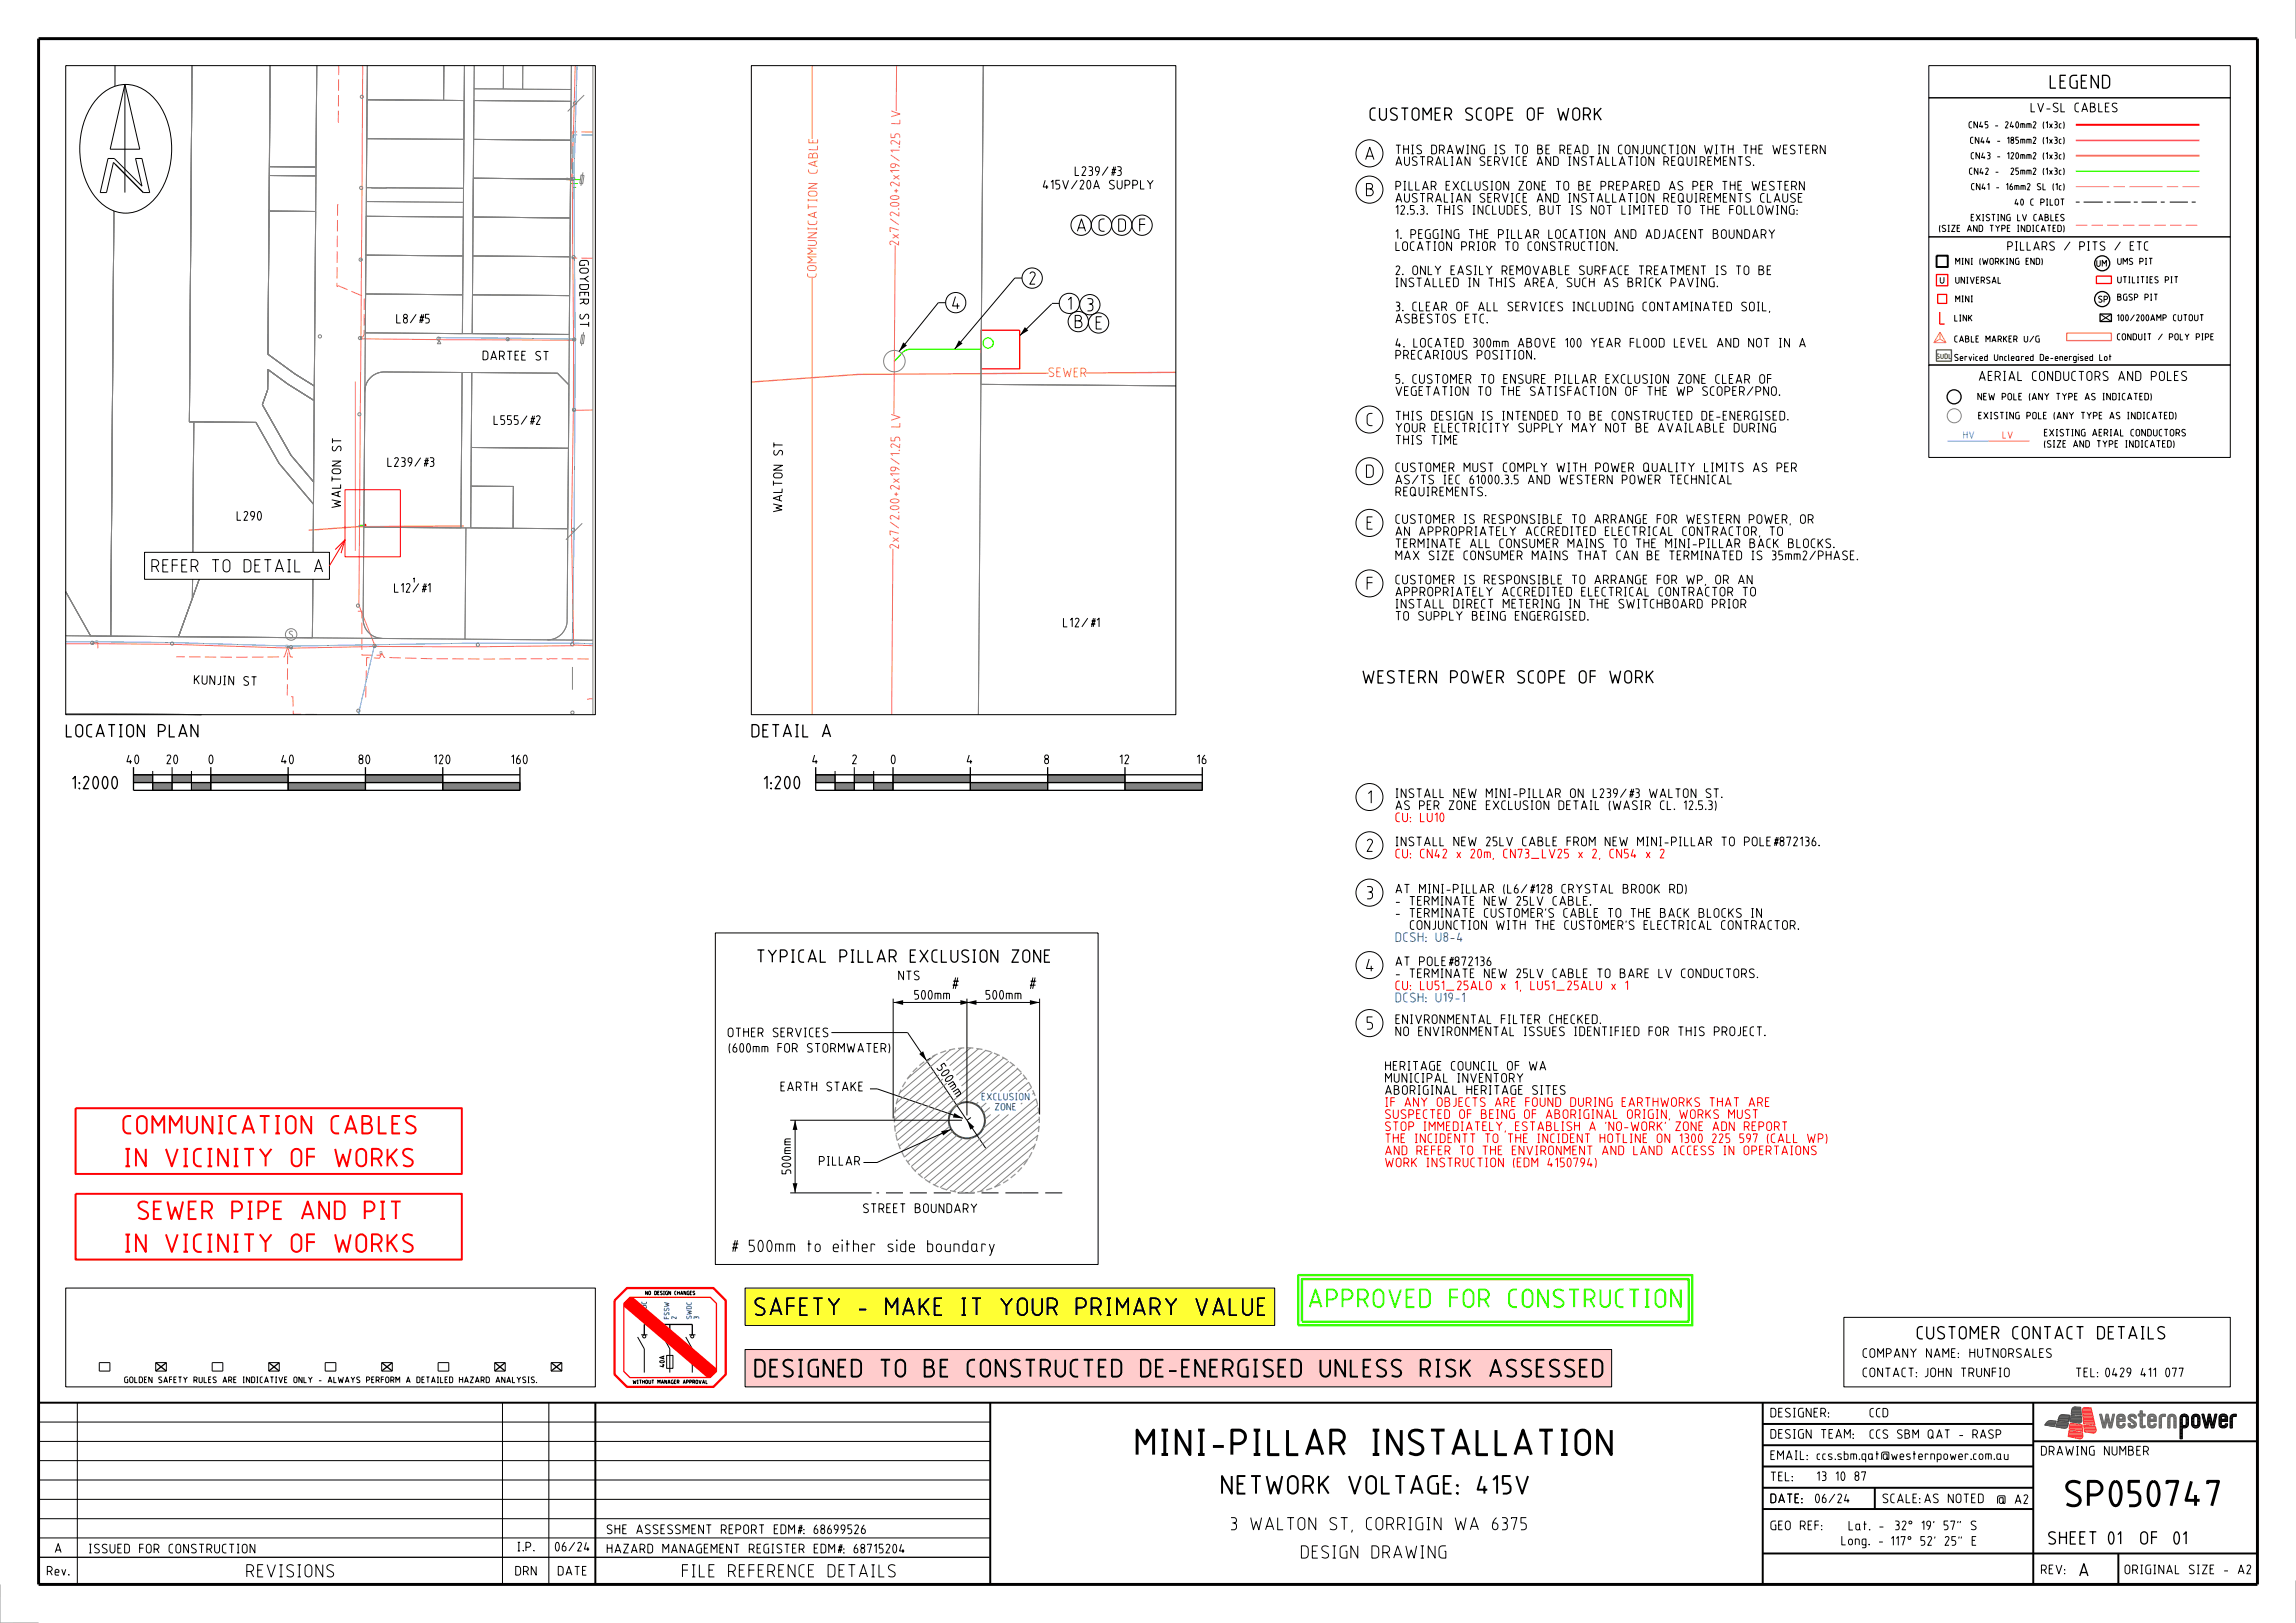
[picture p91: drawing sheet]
<svg xmlns="http://www.w3.org/2000/svg" width="594mm" height="420mm" viewBox="0 0 594 420" stroke-linecap="round" stroke-linejoin="round" font-family="sans-serif">
<defs><g id="words">
<g font-size="7">
<text x="283.7" y="376.7">MINI-PILLAR INSTALLATION</text>
<text x="532" y="390">SP050747</text>
</g>
<g font-size="5" fill="#f00">
<text x="31.7" y="293.6">COMMUNICATION CABLES</text>
<text x="32.2" y="302.1">IN VICINITY OF WORKS</text>
<text x="35.6" y="315.7">SEWER PIPE AND PIT</text>
<text x="32.2" y="324.2">IN VICINITY OF WORKS</text>
</g>
<text font-size="5" fill="#3f0" x="338.6" y="338.5">APPROVED FOR CONSTRUCTION</text>
<text font-size="5" x="298.5" y="386.7">NETWORK VOLTAGE: 415V</text>
<g font-size="4.8">
<text x="195.2" y="340.6">SAFETY - MAKE IT YOUR PRIMARY VALUE</text>
<text x="195.2" y="356.5">DESIGNED TO BE CONSTRUCTED DE-ENERGISED UNLESS RISK ASSESSED</text>
</g>
<text font-size="3.6" x="530.3" y="23">LEGEND</text>
<g font-size="3.5">
<text x="354.3" y="31.3">CUSTOMER SCOPE OF WORK</text>
<text x="353.2" y="41.4">A</text>
<text x="353.3" y="50.8">B</text>
<text x="278.6" y="60">A C D F</text>
<text x="266.2" y="73.7">2</text>
<text x="246.3" y="80.1">4</text>
<text x="276.2" y="80.3">1</text>
<text x="281.2" y="80.6">3</text>
<text x="278" y="85">B E</text>
<text x="353.5" y="110.3">C</text>
<text x="353.3" y="123.7">D</text>
<text x="353.5" y="137.1">E</text>
<text x="39.1" y="148.2">REFER TO DETAIL A</text>
<text x="353.5" y="152.7">F</text>
<text x="352.5" y="176.9">WESTERN POWER SCOPE OF WORK</text>
<text x="17" y="190.8">LOCATION PLAN</text>
<text x="194.4" y="190.8">DETAIL A</text>
<text x="18.6" y="204.3">1:2000</text>
<text x="197.5" y="204.3">1:200</text>
<text x="353.9" y="208">1</text>
<text x="353.5" y="220.5">2</text>
<text x="353.5" y="232.8">3</text>
<text x="195.8" y="249.2">TYPICAL PILLAR EXCLUSION ZONE</text>
<text x="353.3" y="251.5">4</text>
<text x="353.5" y="266.5">5</text>
<text x="495.9" y="346.6">CUSTOMER CONTACT DETAILS</text>
<text x="302.1" y="396.1">3 WALTON ST, CORRIGIN WA 6375</text>
<text x="529.9" y="399.7">SHEET</text>
<text x="545.3" y="399.7">01</text>
<text x="555.2" y="399.7">OF01</text>
<text x="321.1" y="403.4">DESIGN DRAWING</text>
<text x="537.9" y="408">A</text>
<text x="63.7" y="408.2">REVISIONS</text>
<text x="176.4" y="408.2">FILE REFERENCE DETAILS</text>
</g>
<g font-size="3.3">
<text x="246.1" y="256.1">#</text>
<text x="266.1" y="256.1">#</text>
<text x="189.1" y="324.1"># 500mm to either side boundary</text>
</g>
<text font-size="2.6" x="511.9" y="98.6">AERIAL CONDUCTORS AND POLES</text>
<g font-size="2.5">
<text x="525.3" y="29.1">LV-SL CABLES</text>
<text x="361" y="39.9">THIS DRAWING IS TO BE READ IN CONJUNCTION WITH THE WESTERN</text>
<text x="278" y="45.5">L239/#3</text>
<text x="361" y="42.9">AUSTRALIAN SERVICE AND INSTALLATION REQUIREMENTS.</text>
<text x="269.8" y="49">415V/20A SUPPLY</text>
<text x="361" y="52.4">AUSTRALIAN SERVICE AND INSTALLATION REQUIREMENTS CLAUSE</text>
<text x="361" y="49.3">PILLAR EXCLUSION ZONE TO BE PREPARED AS PER THE WESTERN</text>
<text x="361" y="55.6">12.5.3. THIS INCLUDES, BUT IS NOT LIMITED TO THE FOLLOWING:</text>
<text x="361" y="64.9">LOCATION PRIOR TO CONSTRUCTION.</text>
<text x="361" y="61.8">1. PEGGING THE PILLAR LOCATION AND ADJACENT BOUNDARY</text>
<text x="149.8" y="67.3" transform="rotate(90 149.8 67.3)">GOYDER ST</text>
<text x="361" y="71.2">2. ONLY EASILY REMOVABLE SURFACE TREATMENT IS TO BE</text>
<text x="361" y="74.3">INSTALLED IN THIS AREA, SUCH AS BRICK PAVING.</text>
<text x="102.5" y="83.7">L8/#5</text>
<text x="361" y="83.7">ASBESTOS ETC.</text>
<text x="361" y="80.6">3. CLEAR OF ALL SERVICES INCLUDING CONTAMINATED SOIL,</text>
<text x="361" y="89.9">4. LOCATED 300mm ABOVE 100 YEAR FLOOD LEVEL AND NOT IN A</text>
<text x="124.8" y="93.2">DARTEE ST</text>
<text x="361" y="93.1">PRECARIOUS POSITION.</text>
<text x="361" y="99.3">5. CUSTOMER TO ENSURE PILLAR EXCLUSION ZONE CLEAR OF</text>
<text x="361" y="102.4">VEGETATION TO THE SATISFACTION OF THE WP SCOPER/PNO.</text>
<text x="127.7" y="110">L555/#2</text>
<text x="361" y="111.9">YOUR ELECTRICITY SUPPLY MAY NOT BE AVAILABLE DURING</text>
<text x="361" y="108.8">THIS DESIGN IS INTENDED TO BE CONSTRUCTED DE-ENERGISED.</text>
<text x="88.4" y="116.8" transform="rotate(-89 88.4 116.8)">S T</text>
<text x="202.6" y="117.9" transform="rotate(-89 202.6 117.9)">S T</text>
<text x="361" y="115.1">THIS TIME</text>
<text x="100.2" y="120.8">L239/#3</text>
<text x="361" y="125.3">AS/TS IEC 61000.3.5 AND WESTERN POWER TECHNICAL</text>
<text x="361" y="122.2">CUSTOMER MUST COMPLY WITH POWER QUALITY LIMITS AS PER</text>
<text x="88.2" y="131.5" transform="rotate(-89 88.2 131.5)">WA LT ON</text>
<text x="361" y="128.5">REQUIREMENTS.</text>
<text x="61.2" y="134.7">L290</text>
<text x="202.4" y="132.6" transform="rotate(-89 202.4 132.6)">WA LT ON</text>
<text x="361" y="135.6">CUSTOMER IS RESPONSIBLE TO ARRANGE FOR WESTERN POWER, OR</text>
<text x="361" y="141.8">TERMINATE ALL CONSUMER MAINS TO THE MINI-PILLAR BACK BLOCKS.</text>
<text x="361" y="138.7">AN APPROPRIATELY ACCREDITED ELECTRICAL CONTRACTOR, TO</text>
<text x="361" y="145">MAX SIZE CONSUMER MAINS THAT CAN BE TERMINATED IS 35mm2/PHASE.</text>
<text x="101.9" y="153.4">L12/#1</text>
<text x="361" y="154.4">APPROPRIATELY ACCREDITED ELECTRICAL CONTRACTOR TO</text>
<text x="361" y="151.2">CUSTOMER IS RESPONSIBLE TO ARRANGE FOR WP, OR AN</text>
<text x="361" y="160.6">TO SUPPLY BEING ENGERGISED.</text>
<text x="361" y="157.5">INSTALL DIRECT METERING IN THE SWITCHBOARD PRIOR</text>
<text x="275" y="162.4">L12/#1</text>
<text x="50.1" y="177.1" transform="rotate(1 50.1 177.1)">KUNJ I N</text>
<text x="62.9" y="177.4" transform="rotate(1 62.9 177.4)">S T</text>
<text x="32.7" y="197.8">40</text>
<text x="43.1" y="197.8">20</text>
<text x="54" y="197.8">0</text>
<text x="72.7" y="197.8">40</text>
<text x="92.8" y="197.8">80</text>
<text x="112.2" y="197.8">120</text>
<text x="132.2" y="197.8">160</text>
<text x="210.1" y="197.8">4</text>
<text x="220.4" y="197.8">2</text>
<text x="230.5" y="197.8">0</text>
<text x="250.1" y="197.8">4</text>
<text x="270.1" y="197.8">8</text>
<text x="289.6" y="197.8">12</text>
<text x="309.6" y="197.8">16</text>
<text x="361" y="209.6">AS PER ZONE EXCLUSION DETAIL (WASIR CL. 12.5.3)</text>
<text x="361" y="206.5">INSTALL NEW MINI-PILLAR ON L239/#3 WALTON ST.</text>
<text x="361" y="219">INSTALL NEW 25LV CABLE FROM NEW MINI-PILLAR TO POLE#872136.</text>
<text x="361" y="231.3">AT MINI-PILLAR (L6/#128 CRYSTAL BROOK RD)</text>
<text x="361" y="237.5">- TERMINATE CUSTOMER'S CABLE TO THE BACK BLOCKS IN</text>
<text x="361" y="234.4">- TERMINATE NEW 25LV CABLE.</text>
<text x="362.6" y="240.6">CONJUNCTION WITH THE CUSTOMER'S ELECTRICAL CONTRACTOR.</text>
<text x="361" y="250">AT POLE#872136</text>
<text x="232.4" y="253.7">NTS</text>
<text x="361" y="253.1">- TERMINATE NEW 25LV CABLE TO BARE LV CONDUCTORS.</text>
<text x="236.5" y="258.7">500mm</text>
<text x="255" y="258.7">500mm</text>
<text x="188.3" y="268.4">OTHER SERVICES</text>
<text x="361" y="268.1">NO ENVIRONMENTAL ISSUES IDENTIFIED FOR THIS PROJECT.</text>
<text x="361" y="265">ENIVRONMENTAL FILTER CHECKED.</text>
<text x="188.5" y="272.4">(600mm FOR STORMWATER)</text>
<text x="242.2" y="276.4" transform="rotate(56 242.2 276.4)">5</text>
<text x="243.2" y="277.8" transform="rotate(56 243.2 277.8)">0</text>
<text x="244.2" y="279.3" transform="rotate(56 244.2 279.3)">0 mm</text>
<text x="358.3" y="280.2">MUNICIPAL INVENTORY</text>
<text x="358.3" y="277.1">HERITAGE COUNCIL OF WA</text>
<text x="201.9" y="282.4">EARTH STAKE</text>
<text x="358.3" y="283.3">ABORIGINAL HERITAGE SITES</text>
<text x="204.7" y="303.9" transform="rotate(-90 204.7 303.9)">500mm</text>
<text x="211.9" y="301.6">PILLAR</text>
<text x="223.3" y="313.9">STREET BOUNDARY</text>
<text x="481.9" y="351.4">COMPANY NAME: HUTNORSALES</text>
<text x="481.9" y="356.4">CONTACT:JOHN TRUNFIO</text>
<text x="537" y="356.4">TEL:0429 411 077</text>
<text x="458" y="366.8">DESIGNER:</text>
<text x="458" y="377.8">EMAIL:ccs.sbm.qat@westernpower.com.au</text>
<text x="458" y="372.3">DESIGN TEAM:</text>
<text x="528" y="376.7">DRAWING NUMBER</text>
<text x="458" y="383.3">TEL:</text>
<text x="470" y="383.2">13 10 87</text>
<text x="458" y="389">DATE: 06/24</text>
<text x="458" y="389">DATE:</text>
<text x="487" y="389">SCALE:</text>
<text x="497.8" y="389">AS NOTED</text>
<text x="516.6" y="389.2">@ A2</text>
<text x="458" y="396">GEO REF:</text>
<text x="14.2" y="401.9">A</text>
<text x="23" y="402">ISSUED FOR CONSTRUCTION</text>
<text x="133.8" y="401.5">I.P.</text>
<text x="143.6" y="401.5">06/24</text>
<text x="157" y="397">SHE ASSESSMENT REPORT EDM#: 68699526</text>
<text x="157" y="402">HAZARD MANAGEMENT REGISTER EDM#: 68715204</text>
<text x="476.4" y="399.9">Long. -117° 52' 25&quot; E</text>
<text x="478.2" y="396">Lat. -32° 19' 57&quot; S</text>
<text x="12.1" y="407.7">Rev.</text>
<text x="133.3" y="407.7">DRN</text>
<text x="144.3" y="407.7">DATE</text>
<text x="528" y="407.4">REV:</text>
<text x="549.6" y="407.4">ORIGINAL SIZE - A2</text>
</g>
<g font-size="2.5" fill="#f66">
<text x="232.9" y="35.7" transform="rotate(-89 232.9 35.7)">5</text>
<text x="232.9" y="32.1" transform="rotate(-89 232.9 32.1)">LV</text>
<text x="232.7" y="51.8" transform="rotate(-89 232.7 51.8)">0 +2 x 19 / 1.2</text>
<text x="232.6" y="63.5" transform="rotate(-89 232.6 63.5)">2 x 7 / 2 .0</text>
<text x="232.9" y="110.6" transform="rotate(-89 232.9 110.6)">LV</text>
<text x="232.9" y="114.2" transform="rotate(-89 232.9 114.2)">5</text>
<text x="232.7" y="130.3" transform="rotate(-89 232.7 130.3)">0 +2 x 19 / 1.2</text>
<text x="232.6" y="142" transform="rotate(-89 232.6 142)">2 x 7 / 2 .0</text>
</g>
<g font-size="2.5" fill="#ffa032">
<text x="211.5" y="45" transform="rotate(-89 211.5 45)">CA B LE</text>
<text x="211.3" y="71.9" transform="rotate(-89 211.3 71.9)">COMMUNI CA T I ON</text>
<text x="271.2" y="97.6" transform="rotate(1 271.2 97.6)">S EWER</text>
</g>
<g font-size="2.5" fill="#f00">
<text x="361" y="212.8">CU: LU10</text>
<text x="361" y="222.1">CU: CN42 x 20m, CN73_LV25 x 2, CN54 x 2</text>
<text x="361" y="256.3">CU: LU51_25ALO x 1, LU51_25ALU x 1</text>
<text x="358.3" y="286.4">IF ANY OBJECTS ARE FOUND DURING EARTHWORKS THAT ARE</text>
<text x="358.3" y="292.7">STOP IMMEDIATELY, ESTABLISH A 'NO-WORK' ZONE ADN REPORT</text>
<text x="358.3" y="289.6">SUSPECTED OF BEING OF ABORIGINAL ORIGIN, WORKS MUST</text>
<text x="358.3" y="298.9">AND REFER TO THE ENVIRONMENT AND LAND ACCESS IN OPERTAIONS</text>
<text x="358.3" y="295.8">THE INCIDENTT TO THE INCIDENT HOTLINE ON 1300 225 597 (CALL WP)</text>
<text x="358.3" y="302.1">WORK INSTRUCTION (EDM 4150794)</text>
</g>
<g font-size="2.5" fill="#0028fa">
<text x="361" y="243.8">DCSH: U8-4</text>
<text x="361" y="259.4">DCSH: U19-1</text>
</g>
<g font-size="2.4">
<text x="519.3" y="64.9">PILLARS / PITS / ETC</text>
<text x="483.7" y="366.8">CCD</text>
<text x="483.7" y="372.3">CCS SBM QAT - RASP</text>
</g>
<g font-size="1.9">
<text x="511.6" y="103.6">NEW POLE (ANY TYPE AS INDICATED)</text>
<text x="511.8" y="108.5">EXISTING POLE (ANY TYPE AS INDICATED)</text>
<text x="528.8" y="112.9">EXISTING AERIAL CONDUCTORS</text>
<text x="528.8" y="115.8">(SIZE AND TYPE INDICATED)</text>
</g>
<text font-size="1.9" fill="#39f" x="507.9" y="113.5">HV</text>
<text font-size="1.9" fill="#f66" x="518.1" y="113.5">LV</text>
<g font-size="1.9" fill="#0028fa">
<text x="254" y="284.7">EXCLUSION</text>
<text x="257.4" y="287.4">ZONE</text>
</g>
<g font-size="1.8">
<text x="509.3" y="33.2">CN45 - 240mm2 (1x3c)</text>
<text x="509.7" y="37.2">CN44 - 185mm2 (1x3c)</text>
<text x="509.9" y="41.2">CN43 - 120mm2 (1x3c)</text>
<text x="509.4" y="45.2">CN42 -</text>
<text x="519.1" y="45.2">25mm2 (1x3c)</text>
<text x="510" y="49.2">CN41 - 16mm2 SL (1c)</text>
<text x="521.2" y="53.2">40 C PILOT</text>
<text x="509.9" y="57.2">EXISTING LV CABLES</text>
<text x="501.7" y="60">(SIZE AND TYPE INDICATED)</text>
<text x="505.9" y="68.5">MINI (WORKING END)</text>
<text x="542.4" y="69">UM</text>
<text x="547.8" y="68.5">UMS PIT</text>
<text x="505.9" y="73.4">UNIVERSAL</text>
<text x="547.8" y="73.3">UTILITIES PIT</text>
<text x="547.8" y="77.8">BGSP PIT</text>
<text x="505.6" y="83.2">LINK</text>
<text x="505.9" y="78.2">MINI</text>
<text x="542.9" y="78.3">SP</text>
<text x="547.7" y="83.1">100/200AMP CUTOUT</text>
<text x="505.6" y="88.6">CABLE MARKER U/G</text>
<text x="547.7" y="88">CONDUIT / POLY PIPE</text>
<text x="505.6" y="93.4">Serviced Uncleared De-energised Lot</text>
</g>
<text font-size="1.6" x="32.2" y="357.9">GOLDEN SAFETY RULES ARE INDICATIVE ONLY - ALWAYS PERFORM A DETAILED HAZARD ANALYSIS.</text>
<text font-size="1.3" fill="#329932" x="501" y="92.8">SUDL</text>
<g font-size="1.3" fill="#0028fa">
<text x="167.3" y="341.1" transform="rotate(-90 167.3 341.1)">SWDC</text>
<text x="169.2" y="341.1" transform="rotate(-90 169.2 341.1)">1</text>
<text x="173.1" y="341.3" transform="rotate(-90 173.1 341.3)">FSSW</text>
<text x="175" y="341.3" transform="rotate(-90 175 341.3)">2</text>
<text x="178.9" y="341.3" transform="rotate(-90 178.9 341.3)">SWDC</text>
<text x="180.8" y="341.3" transform="rotate(-90 180.8 341.3)">3</text>
</g>
<text font-size="1.3" x="171.9" y="353.8" transform="rotate(-90 171.9 353.8)">40A</text>
<text font-size="1.2" x="106.9" y="150.8">1</text>
<g font-size="1">
<text x="167" y="335.1">NO DESIGN CHANGES</text>
<text x="163.7" y="358.1">WITHOUT MANAGER APPROVAL</text>
</g>
</g></defs>
<path d="M17 333.3h137v25.6h-137zM25.7 352.6h2.7v2.2h-2.7zM40.3 352.6h2.7v2.2h-2.7zM54.9 352.6h2.7v2.2h-2.7zM69.5 352.6h2.7v2.2h-2.7zM84.1 352.6h2.8v2.2h-2.8zM98.7 352.6h2.8v2.2h-2.8zM113.3 352.6h2.8v2.2h-2.8zM128 352.6h2.7v2.2h-2.7zM142.6 352.6h2.7v2.2h-2.7zM179.1 349.1v6.1" fill="none" stroke="#000" stroke-width=".26"/>
<path d="M166.7 342.7h12.4" fill="none" stroke="#000" stroke-width=".34"/>
<path d="M231 200.5h20v2h-20z" fill="#828282"/>
<path d="M231 200.5h20v2h-20z" fill="none" stroke="#000" stroke-width=".26"/>
<path d="M251 202.5h20v2h-20z" fill="#828282"/>
<path d="M251 202.5h20v2h-20z" fill="none" stroke="#000" stroke-width=".26"/>
<path d="M271 200.5h20v2h-20z" fill="#828282"/>
<path d="M271 200.5h20v2h-20z" fill="none" stroke="#000" stroke-width=".26"/>
<path d="M291 202.5h20v2h-20z" fill="#828282"/>
<path d="M291 202.5h20v2h-20z" fill="none" stroke="#000" stroke-width=".26"/>
<path d="M226 202.5h5v2h-5z" fill="#828282"/>
<path d="M226 202.5h5v2h-5z" fill="none" stroke="#000" stroke-width=".26"/>
<path d="M221 200.5h5v2h-5z" fill="#828282"/>
<path d="M221 200.5h5v2h-5z" fill="none" stroke="#000" stroke-width=".26"/>
<path d="M216 202.5h5v2h-5z" fill="#828282"/>
<path d="M216 202.5h5v2h-5z" fill="none" stroke="#000" stroke-width=".26"/>
<path d="M211 200.5h5v2h-5z" fill="#828282"/>
<path d="M211 200.5h5v2h-5z" fill="none" stroke="#000" stroke-width=".26"/>
<path d="M54.5 200.5h20v2h-20z" fill="#828282"/>
<path d="M54.5 200.5h20v2h-20z" fill="none" stroke="#000" stroke-width=".26"/>
<path d="M74.5 202.5h20v2h-20z" fill="#828282"/>
<path d="M74.5 202.5h20v2h-20z" fill="none" stroke="#000" stroke-width=".26"/>
<path d="M94.5 200.5h20v2h-20z" fill="#828282"/>
<path d="M94.5 200.5h20v2h-20z" fill="none" stroke="#000" stroke-width=".26"/>
<path d="M114.5 202.5h20v2h-20z" fill="#828282"/>
<path d="M114.5 202.5h20v2h-20z" fill="none" stroke="#000" stroke-width=".26"/>
<path d="M49.5 202.5h5v2h-5z" fill="#828282"/>
<path d="M49.5 202.5h5v2h-5z" fill="none" stroke="#000" stroke-width=".26"/>
<path d="M44.5 200.5h5v2h-5z" fill="#828282"/>
<path d="M44.5 200.5h5v2h-5z" fill="none" stroke="#000" stroke-width=".26"/>
<path d="M39.5 202.5h5v2h-5z" fill="#828282"/>
<path d="M39.5 202.5h5v2h-5z" fill="none" stroke="#000" stroke-width=".26"/>
<path d="M34.5 200.5h5v2h-5z" fill="#828282"/>
<path d="M34.5 200.5h5v2h-5zM477 340.9h100v18h-100z" fill="none" stroke="#000" stroke-width=".26"/>
<path d="M253.8 85.5h10v9.9h-10zM94.1 135.7h.5v.5h-.5z" fill="none" stroke="#f00" stroke-width=".34"/>
<g fill="none" stroke="#28ff00" stroke-width=".34">
<path d="M253.8 90.4h-18.8l-1.1 .5-2.5 2.6M94.1 136l-1.1 .1M94.2 135.9h.1"/>
<circle cx="255.6" cy="88.8" r="1.32"/>
</g>
<path d="M304.2 96.4l-82.1 .5-27.7 2M120 136.1l-27.5 .2-12.6 .9" fill="none" stroke="#ffa032" stroke-width=".34"/>
<path d="M210.1 17v167.9M91.9 98.7v43.9" fill="none" stroke="#ffa032" stroke-width=".26"/>
<g fill="none" stroke="#828282" stroke-width=".26">
<path d="M153.4 17v148.7l-11.7-.1a5 5 0 0 0 5-5l1.1-143.6v6.2l-12.6-.1 .1-6.1-.1 6.1-5-.1v-6v6h-7.6l.1-6-.5 69.3h-2.6l.6-69.3-.1 9h-5.3v-9v9l-19.8-.2v-8.8l-1.1 143.1a5.1 5.1 0 0 0 5 5.1l-18.1-.2 1.2-148-.3 26.2-12-.1 .2-26.1-.6 74.7 7 5 5 3.2v3.8l-6.8-4.3-5.2-3.8v5.2l-1.4 3.9 7.4 13.1 5.8 6.9v5.8l-8.9-10.6-6-10.6-17.2-.1 .7-92.2-.7 92.2h1.1l-.3 45.6-3.6 10-17.6-.2 1.1-147.6-1.1 147.6h-5.1l-6.5-11.5 6.5 11.5-6.5-.1 136.4 1.2v19.2M254.4 17l-.6 82.5 50.4 .4-50.4-.4-.7 85.4zM94.9 35.9l25.1 .2-.1 12.6-25.1-.1zM95 25.8l25.1 .2-.1 10.1-25.1-.2zM95 25.8l25.1 .2-.2 22.7-25.1-.1zM122.5 36.1l25.2 .2-.1 10-25.2-.2zM122.6 23l25.2 .2-.1 3-25.1-.2zM122.6 26l25.1 .2v10.1l-25.2-.2zM151.1 24.6l-4.2 4.2M69.6 54.6l12.1 .1-.4 45.2-5-3.2-7-5zM69.7 45.4l12 .1v9.2l-12.1-.1zM69.7 43.1l12 .1v2.3l-12-.1z"/>
<path d="M94.7 56l25.2 .2-.1 10-25.1-.2zM94.8 52.2l25.1 .2v3.8l-25.2-.2zM94.8 48.6l25.1 .1v3.7l-25.1-.2zM122.4 56.2l25.1 .2v10l-25.2-.2zM122.4 46.1l25.2 .2-.1 10.1-25.1-.2zM146.5 46.2v.2M146.5 46.5v.1M146.5 46.1v.1M146.6 46.1h.2M146.6 46.6h.2M146.9 46.1l.1 .1M147 46.2v.2"/>
<path d="M147 46.5l-.1 .1M147.9 46.4h.3v.3h-.3zM150.3 45.3l.8 .1-.4 2.2-.7-.1zM150.8 44.6l-.5 3.5M94.6 76.1l25.1 .2-.1 10-25.1-.2zM94.7 66l25.1 .2-.1 10.1-25.1-.2zM122.2 76.3l25.2 .2-.1 10.1-25.1-.3zM122.3 66.2l25.2 .2-.1 10.1-25.2-.2zM148.1 66.6h.2v.3h-.2zM69.3 95.6l5.2 3.8 6.8 4.3-.2 21-5.8-6.9-7.4-13.1 1.4-3.9zM94.5 86.1l52.8 .5-.1 13-3-3-44.8-.3a5 5 0 0 0-5 4.9zM95.9 97.7l1.5-1 1.7-.4 20.5 .1-.4 40.2-25.1-.2 .3-35.5 .4-1.7z"/>
<path d="M113.6 88.1l.5 .9h-1zM119.6 96.4h2.5l-.3 40.2h-2.6zM122.1 96.4l22.1 .2 3 3-.1 16.4-25.2-.2zM148.3 87.9h.2v.3h-.2zM150.5 86.7l.7 .1-.3 2.2-.8-.2zM151 86l-.6 3.5M50.1 109.2l16.1 .1 6 10.6 8.9 10.6-.1 17.8-28.8-.3-2.4 6.8zM121.9 115.8l25.2 .2-.2 20.8-14.1-.1v-10.8l-11-.1zM94.1 136.4l26.4 .2-.2 28.8-21.4-.2a5.1 5.1 0 0 1-5-5.1zM120.5 136.6l26.4 .2-.2 23.8a5 5 0 0 1-5 5l-21.4-.2zM121.8 125.8l11 .1v10.8l-11-.1zM150.6 135.4l-4.2 4.3"/>
<path d="M52.2 148l28.8 .3-.2 16.7-34.6-.2zM24.8 166v.1M24.8 166.2l.1 .1M24.9 165.8l-.1 .1M25 165.8h.1M25 166.3h.1M25.2 165.8l.1 .1M25.3 166v.1M25.3 166.2l-.1 .1M73.9 167.1v.2M73.9 167.4h.1M74 167l-.1 .1"/>
<path d="M74.1 167h.2M74.1 167.4h.2M74.3 167.3h.3v.3h-.3zM74.4 167v.1M74.4 167.1v.2M74.4 167.4h.1M75.7 163.4a.5 .5 0 0 0-.5-.1 .5 .5 0 0 0-.3 .5l.6 .5a.48 .48 0 0 1 0 .7 .48 .48 0 0 1-.7 0M98.3 168.8v.1M98.3 169l.1 .1M98.4 168.6l-.1 .1M98.5 168.6h.1M98.5 169.1h.1"/>
<path d="M98.7 168.6l.1 .1M98.8 168.8v.1M98.8 169l-.1 .1M148.1 172.6v5.9M17 184.7l35.1 .2z"/>
<circle cx="93.6" cy="25" r=".41"/>
<circle cx="148.8" cy="26.7" r=".42"/>
<circle cx="93.4" cy="48.6" r=".41"/>
<circle cx="148" cy="46.1" r=".18"/>
<circle cx="148.2" cy="46.3" r=".41"/>
<circle cx="93.3" cy="67.2" r=".41"/>
<circle cx="93.5" cy="67.2" r=".18"/>
<circle cx="148.4" cy="66.5" r=".42"/>
<circle cx="82.8" cy="87.1" r=".42"/>
<circle cx="93.1" cy="87.5" r=".41"/>
<circle cx="93.4" cy="87.7" r=".18"/>
<circle cx="93.4" cy="87.3" r=".18"/>
<circle cx="113.5" cy="87.6" r=".42"/>
<circle cx="131.3" cy="87.8" r=".41"/>
<circle cx="131.5" cy="88" r=".18"/>
<circle cx="148.6" cy="87.8" r=".41"/>
<circle cx="231.4" cy="93.5" r="2.78"/>
<circle cx="93" cy="107.2" r=".41"/>
<circle cx="148.3" cy="106.2" r=".18"/>
<circle cx="148.5" cy="106" r=".42"/>
<circle cx="93" cy="136.1" r=".14"/>
<circle cx="148.2" cy="137.1" r=".41"/>
<circle cx="92.6" cy="156.7" r=".42"/>
<circle cx="23.9" cy="166.4" r=".42"/>
<circle cx="24" cy="166.6" r=".18"/>
<circle cx="44.5" cy="166.5" r=".41"/>
<circle cx="75.3" cy="164.2" r="1.49"/>
<circle cx="75.3" cy="167.5" r=".42"/>
<circle cx="75.4" cy="167.7" r=".18"/>
<circle cx="96.9" cy="167.1" r=".42"/>
<circle cx="97.1" cy="167.3" r=".18"/>
<circle cx="123.6" cy="166.9" r=".41"/>
<circle cx="148.1" cy="166.7" r=".41"/>
<circle cx="92.7" cy="183.9" r=".42"/>
<circle cx="148.1" cy="184.4" r=".41"/>
</g>
<path d="M146.9 46.5h3.5M147.7 47.5h1.8M148.3 48.5h.7M148.7 46v.5" fill="none" stroke="#28ff00" stroke-width=".26"/>
<path d="M149.3 17l-.8 29.6M148.5 46.6l.3 41.3M148.7 46l-.2 .6M113.6 87.6l-.1-.2 35.3 .4v.1M148.8 87.9l-.3 49.6-.4 28.9M17 166.1l27.5 .2 30.8 .9 21.6-.4M96.9 166.8l-4 17.2v.9M153.4 166.6l-5.3-.2h-24.9l-26.3 .4" fill="none" stroke="#39f" stroke-width=".26"/>
<g fill="none" stroke="#f66" stroke-width=".26" stroke-dasharray="3 1.1" stroke-linecap="butt">
<path d="M87.5 31.6l.1-14.6M153.4 34.2l-5.4-.1-.1 12h.1M87.3 52.9l-.1 21.2M147.1 46.6l1-.1M87.2 74.1l.4-.1 6.7 2.8-.1 9.8-.3 .5-.5 .2M153.4 66.8h-5.2M92.6 158.2h1.1l-.1 11.3 4.6 .1 .6-.5 .6 1 11.2 .3h30.9l.2 .3 .6-.3 11.1 .2M25.3 166.3l-.9-.1-.4 .4M74.4 167.4l1 .3M74.4 167.4l-.8 2.6h-28M75.6 170.2v-.2h-.5l-.7-2.6M81.9 184.9l-6-.1-.1-4.5-1.5-.2 .1-12.7"/>
<path d="M94.6 180.5l.3-10.3 3.3 .1 .6-1.2M151.9 181l1.5-.2"/>
</g>
<g fill="none" stroke="#f66" stroke-width=".26">
<path d="M93.8 17l-.4 70.7M148.8 17l-.2 9.8M232 17l-1.3 167.9M87.5 31.6l.1 .2M148.6 26.8a584.8 584.8 0 0 0-.4 39.9M148.6 26.8l.1 .2M87.3 52.9l.2 .1M87.2 74.1l.1 .1M148.8 66.6l-.6 .2 .2 21.2-34.8-.1M93.4 87.7l20.2 .2M93.4 87.7l-.5 69 4.2 10.6M93.4 87.3v.4"/>
<path d="M113.6 87.6v.3M148.4 88l-.1 18.2M148.3 106.2l-.5 30.7 .6 30.2-25.1 .3-26.2-.1M153.4 106.1l-5.1 .1M17 166.6l27.7 .1 30.7 1M25.3 166.3v1.5M74.4 167.4h.1M75.5 167.6l-.1 .1M97.1 167.3l-21.7 .4M98.7 169.1h.1M148.4 167.1l-.2-.2 5.2 .2"/>
</g>
<path d="M153.4 34.9h-5.1l-.1 10.5 .5 .8" fill="none" stroke="#39f" stroke-width=".26" stroke-dasharray="3 1.1" stroke-linecap="butt"/>
<path d="M192.8 333.3h137v9.7h-137z" fill="#ff3"/>
<path d="M192.8 333.3h137v9.7h-137z" fill="none" stroke="#000" stroke-width=".26"/>
<path d="M192.8 349.2h224.1v9.7h-224.1z" fill="#fcc"/>
<g fill="none" stroke="#000" stroke-width=".26">
<path d="M264.4 71.9h-1.9l-15.6 18.5M272.1 78.7l-8.3 8.2M272.1 78.5h1.9M216 199.5v5M221 198.5v6M226 199.5v5M165 346l1.7 3.1v6.1M165.9 345.4h1.6M171.6 346l1.7 3.1v6.1M172.5 350.7h1.6v3.4h-1.6zM172.5 345.4h1.6M177.4 346l1.7 3.1"/>
<path d="M178.3 345.4h1.6M192.8 349.2h224.1v9.7h-224.1zM10 368h246.2M10 373h246.2M10 378h246.2M20 363v47M130 363v47M142 363v47M564 372.2h.6M564 372h.6M564 371.7h.6M564 371.6h.6"/>
<path d="M564 371.4h.6M564 371.1h.6M564 371h.6M564 370.8h.6M564 370.5h.6M564 370.4h.6M564 370.2h.6M564 369.9h.6M564 369.8h.6M564 369.6h.6M564 369.3h1.7M564 369.2h2"/>
<path d="M564 369h2.1M564 368.7h.7M564 368.6h.6M564 368.4h.6M564 368.1h.6M564 368h.6M564 367.8h.6M564 367.5h.6M564 367.3h.6M564 367.2h.6M564 366.9h.6M564 366.7h.6"/>
<path d="M564.1 366.6h.8M564.2 366.3h1.8M564.3 366.2a1.1 1.1 0 0 1 1.2-.2 1.1 1.1 0 0 1 .7 1v1.5a1.1 1.1 0 0 1-1.6 .9v2.9h-.6v-5.4zM564.4 366.1h1.4M564.6 366.7l.4-.1 .5 .1 .1 1.8-.2 .4-.8-.2zM564.9 366h.4M565.2 366.6h.9M565.5 368.7h.7M565.5 366.7h.7M565.6 368.6h.6M565.6 368.4h.6M565.6 368.1h.6"/>
<path d="M565.6 368h.6M565.6 367.8h.6M565.6 367.5h.6M565.6 367.3h.6M565.6 367.2h.6M565.6 366.9h.6M567 368.7h.6M567 368.5h.6M567 368.3h.6M567 368.1h.6M567 367.9h.6M567 367.7h.6"/>
<path d="M567 367.5h.6M567 367.3h.6M567 367.1h.6M567 366.9h.6M567 366.7h.7M567.1 368.9h.7M567.1 366.5h2M567.2 369.1h1.8M567.2 366.3h1.7M567.3 366.2a1.11 1.11 0 0 1 1.2-.2 1.11 1.11 0 0 1 .7 1v1.5a1.1 1.1 0 0 1-1.1 1 1.1 1.1 0 0 1-1.1-1v-1.6zM567.3 369.3h1.6M567.5 366.1h1.2"/>
<path d="M567.6 366.7l.4-.1 .5 .1 .1 1.8-.2 .4-.8-.2zM567.7 369.5h.8M568.4 368.9h.7M568.5 366.7h.6M568.5 368.7h.7M568.6 368.5h.6M568.6 368.3h.6M568.6 368.1h.6M568.6 367.9h.6M568.6 367.7h.6M568.6 367.5h.6M568.6 367.3h.6"/>
<path d="M568.6 367.1h.6M568.6 366.9h.6M569.6 366h.6l.6 2.7 .5-2.7h.5l.7 2.6 .5-2.6h.5l-.7 3.5h-.7l-.5-2.1-.5 2.1h-.6zM569.6 366h.6M569.7 366.2h.5M569.7 366.4h.6M569.8 366.6h.5M569.8 366.8h.6M569.9 367h.5M569.9 367.2h.6M570 367.4h.5M570.1 367.6h.5"/>
<path d="M570.1 367.8h.5M570.1 368h.6M570.2 368.2h.5M570.2 368.4h.6M570.3 368.6h1M570.3 368.8h1M570.4 369h.9M570.4 369.2h.8M570.5 369.4h.6M570.9 368.4h.5M570.9 368.2h.5M570.9 368h.6"/>
<path d="M571 367.8h.5M571 367.6h.5M571 367.4h1.2M571.1 367.2h1M571.1 367h1M571.2 366.8h.8M571.2 366.6h.8M571.3 366.4h.7M571.3 366.2h.6M571.3 366h.6M571.6 367.6h.6M571.7 367.8h.6"/>
<path d="M571.7 368h.6M571.8 368.2h.5M571.9 368.4h.5M571.9 368.6h1M572 368.8h.9M572 369h.9M572.1 369.2h.7M572.1 369.4h.7M572.5 368.4h.5M572.6 368.2h.5M572.6 368h.5M572.6 367.8h.5"/>
<path d="M572.7 367.6h.5M572.7 367.4h.5M572.8 367.2h.5M572.8 367h.5M572.8 366.8h.5M572.9 366.6h.5M572.9 366.4h.5M573 366.2h.5M573 366h.5M574.1 368.6h.6M574.1 368.2h.6M574.1 368h.6"/>
<path d="M574.1 367.8h2.2M574.1 367.6h2.2M574.1 367.2h.6M574.1 368.4h.6M574.1 367.4h2.2M574.1 367h.6M574.1 366.8h.6M574.1 366.6h.8M574.1 368.8h.6M574.1 369h2.1M574.2 366.4h2M574.3 369.2h1.8"/>
<path d="M574.3 366.2l.7-.2a1.03 1.03 0 0 1 1.3 .8v1.1h-1.6v.7l.1 .3h.6l.3-.1v-.3h.6a1.12 1.12 0 0 1-1 1 1.12 1.12 0 0 1-1.2-.9v-1.8zM574.4 366.2h1.6M574.5 369.4h1.4M574.7 366.7l.8-.1 .2 .7h-1zM574.7 366h.9M575.5 366.6h.7M575.6 368.8h.7M575.7 367.2h.6M575.7 367h.6M575.7 366.8h.6M575.7 368.6h.6M576.9 369.5h.6"/>
<path d="M576.9 369.3h.6M576.9 369.1h.6M576.9 368.9h.6M576.9 368.7h.6M576.9 368.5h.6M576.9 368.3h.6M576.9 368.1h.6M576.9 367.9h.6M576.9 367.7h.6M576.9 367.5h.6M576.9 367.3h.6M576.9 367.1h.6"/>
<path d="M576.9 366.9h.7M577 366.7h.7M577.1 366.5h1.5M577.1 366.4a1.44 1.44 0 0 1 1.5-.4v.6h-.8l-.3 .3v2.6h-.6v-2.6zM577.2 366.3h1.4M577.5 366.1h1.1M10 383h246M10 388h246.2M10 393h246.2M10 398h246.2"/>
<circle cx="279.7" cy="58.3" r="2.62"/>
<circle cx="285" cy="58.3" r="2.62"/>
<circle cx="290.2" cy="58.3" r="2.62"/>
<circle cx="267" cy="72" r="2.63"/>
<circle cx="276.6" cy="78.5" r="2.62"/>
<circle cx="282" cy="78.8" r="2.62"/>
<circle cx="279" cy="83.2" r="2.62"/>
<circle cx="284.2" cy="83.6" r="2.62"/>
<circle cx="166.7" cy="345.8" r=".41"/>
<circle cx="173.3" cy="345.8" r=".41"/>
<circle cx="179.1" cy="345.8" r=".4"/>
</g>
<path d="M162.2 333.3h22.4l3.1 3.2v19.2l-3.1 3.2h-22.4l-3.2-3.2v-19.2z" fill="none" stroke="#f00" stroke-width=".59"/>
<path d="M161.4 337.3l1.6-1.6h20.8l1.5 1.6v17.6l-1.5 1.6h-20.8l-1.6-1.6z" fill="none" stroke="#f00" stroke-width=".34"/>
<path d="M211 198.5v6h100v-6M231 198.5v6M251 198.5v6M271 198.5v6M291 198.5v6M211 200.5h100M211 202.5h100M166.7 342.7v2.7M173.3 342.7v2.7M179.1 342.7v2.7M10 403h246" fill="none" stroke="#000" stroke-width=".34"/>
<g fill="none" stroke="#000" stroke-width=".51">
<path d="M10 363h574M154 363v47M256.2 363v47M456 363v47M456 368.5h70M456 374h70M456 379.5h70M526 363v47M526 373h58M456 385h70M456 390.5h70M485 385v5.5"/>
<path d="M456 402h128M548 402v8"/>
</g>
<path d="M10 10h574v400h-574z" fill="none" stroke="#000" stroke-width=".76" stroke-linecap="butt"/>
<g fill="none" stroke="#4d4d4d" stroke-width=".26">
<path d="M529 368.8h2.6M529.1 368.6h2.6M529.3 368.4h2.5M529.4 368.2h2.4M529.6 368l.2-.2a2.65 2.65 0 0 1 2.2 0l-.5 1.4-2.5-.4zM529.6 368h2.3M529.8 367.8h2.2M530.2 369h1.3M531.5 369.2h.1M531.9 369.1h3.1M532 369.3h2.8M532 368.9h3"/>
<path d="M532 368.7h3.1M532.1 368.5h3M532.2 368.3h2.9M532.2 368.1h2M532.3 367.8l2.8 .4a1.15 1.15 0 0 1-1.1 1.4l-2.2-.4zM532.3 367.9h.4M532.4 367.5h2.8M532.5 367.3h2.8M532.6 367.1h2.7M532.7 366.9h2.6M532.7 366.7h2.7M532.8 366.5h2.6"/>
<path d="M533 366.3l.6-.2 1.8 .2-.2 1.6-2.8-.4zM533 366.3h2.3M533.2 369.5h1.5M533.4 367.7h1.8M535 367.9h.2M535.2 367.9l.2-1.6-.2 1.6M535.6 367.8h3M535.6 367.6h3M535.6 367.4h3M535.7 367.2h2.9M535.7 367h2.8M535.7 366.8h2.8"/>
<path d="M535.7 366.6h2.8M535.8 366.3l2.7 .3 .1 1a.6 .6 0 0 1-.7 .6l-2.3-.3zM535.8 366.4h1M535.8 365.9h2.6M535.9 365.7h2.5M535.9 365.5h2.5M535.9 365.3h2.5M535.9 365.1h2.5M536 364.9h2.4M536 364.7h2.3M536.1 364.5h2.2M536.1 368h2.3"/>
<path d="M536.2 364.3h2.1M536.3 364.3l.5-.2 1.5 .1 .2 2-2.7-.2 .2-1.2zM536.6 364.1h.5M537.1 366.1h1.3M537.7 368.2h.5"/>
</g>
<g fill="none" stroke="#c60" stroke-width=".26">
<path d="M535.1 371.7h3.8M535.1 371.5h3.8M535.1 371.3h3.8M535.2 371.1h3.6M535.2 370.9h3.6M535.2 370.7h3.2M535.2 370.5h2M535.3 370.2l3.5 .6 .1 .8a.74 .74 0 0 1-.9 .7l-2.9-.6zM535.3 370.3h.7M535.3 369.8h3.4M535.3 369.6h3.4M535.4 369.4h3.3"/>
<path d="M535.4 369.2h3.3M535.4 369h3.3M535.4 368.8h3.3M535.5 368.6h2.2M535.5 368.5l.5-.2 2.7 .4 .1 1.7-3.5-.6zM535.7 368.4h.6M535.9 371.9h2.9M536 370h2.8M536.9 372.1h1.8M537.2 370.2h1.6M537.9 372.3h.5M538.4 370.4h.4"/>
<path d="M538.7 365.1h2.5M538.7 364.9h2.4M538.8 365.5h2.5M538.8 365.3h2.4M538.8 364.7h2.3M538.8 365.9h2.5M538.8 365.7h2.5M538.8 366.3h2.6M538.8 366.1h2.6M538.9 366.7h2.6M538.9 366.5h2.6M538.9 364.5h2.1"/>
<path d="M538.9 366.9h2.7M538.9 364.4l.5-.2 1.6 .1 1 4.5-3-.4-.3-3.4zM538.9 367.3h2.8M538.9 367.1h2.7M539 367.7h2.8M539 367.5h2.7M539 368.1h2.9M539 367.9h2.8M539 368.3h2.9M539.1 368.7l3 .5a1.26 1.26 0 0 1-.1 1.5l-.6 .2-2.1-.4zM539.1 369.1h2.7M539.1 368.9h1.2"/>
<path d="M539.1 364.3h1.4M539.2 369.5h3M539.2 369.3h2.9M539.2 369.9h3.1M539.2 369.7h3.1M539.2 370.1h3.1M539.3 370.3h3M539.4 370.5h2.8M539.8 368.5h2.1M540.6 370.7h1.4M541.4 368.7h.6"/>
</g>
<g fill="none" stroke="#666" stroke-width=".26">
<path d="M543.2 366h.5l.7 2.7 .5-2.7h.5l.6 2.6 .6-2.6h.5l-.8 3.5h-.6l-.6-2.1-.4 2.1h-.6zM543.2 366.1h.6M543.3 366.3h.5M543.3 366.5h.5M543.3 366.7h.6M543.4 366.9h.5M543.5 367.1h.5M543.5 367.3h.6M543.6 367.5h.5M543.6 367.7h.6M543.7 367.9h.5M543.7 368.1h.6"/>
<path d="M543.8 368.3h.5M543.8 368.5h.5M543.8 368.7h1.1M543.9 368.9h.9M543.9 369.1h.9M544 369.3h.7M544.4 368.5h.5M544.4 368.3h.5M544.5 368.1h.5M544.5 367.9h.5M544.5 367.7h.6M544.6 367.5h1.1"/>
<path d="M544.6 367.3h1.1M544.7 367.1h.9M544.7 366.9h.9M544.7 366.7h.9M544.8 366.5h.7M544.8 366.3h.7M544.8 366.1h.6M545.2 367.7h.6M545.3 367.9h.6M545.3 368.1h.6M545.4 368.3h.5M545.4 368.5h1.1"/>
<path d="M545.5 368.7h1M545.5 368.9h1M545.6 369.1h.8M545.6 369.3h.8M546.1 368.3h.5M546.1 368.1h.5M546.2 367.9h.5M546.2 367.7h.5M546.2 367.5h.5M546.3 367.3h.5M546.3 367.1h.5M546.4 366.9h.5"/>
<path d="M546.4 366.7h.5M546.5 366.5h.4M546.5 366.3h.5M546.6 366.1h.5M547.6 367.7h2.2M547.6 367.1h.6M547.6 368.7h.6M547.6 368.5h.6M547.6 368.3h.6M547.6 368.1h.6M547.6 367.9h.6M547.6 367.5h2.2"/>
<path d="M547.6 367.3h2.2M547.6 366.9h.6M547.6 366.7h.7M547.7 368.9h.7M547.7 366.5h2M547.7 369.1h2M547.8 366.3h1.8M547.9 366.2l.6-.2a.99 .99 0 0 1 1.3 .8v1.1h-1.6v.7l.2 .3h.5l.3-.4h.6a1.1 1.1 0 0 1-1 1 1.1 1.1 0 0 1-1.2-.9v-1.8zM547.9 369.3h1.6M548.1 366.1h1.3M548.2 369.5h1M548.3 366.7l.8-.1 .1 .7h-1z"/>
<path d="M549.1 368.9h.7M549.2 366.7h.6M549.2 367.1h.6M549.2 368.7h.6M549.2 368.5h.6M549.2 366.9h.6M550.5 368.7h.6M550.5 368.5h.6M550.5 366.9h.6M550.5 366.7h.7M550.6 368.9h.8M550.6 367.1h.7"/>
<path d="M550.6 366.5h2.1M550.7 367.3h.9M550.7 369.1h1.9M550.7 366.3a1.16 1.16 0 0 1 1.2-.3 1.16 1.16 0 0 1 .8 1h-.6v-.3l-.3-.1-.7 .1 .2 .4 1 .8a1 1 0 0 1 .2 1.4 1 1 0 0 1-1.4 .1 .97 .97 0 0 1-.6-1h.6l.1 .4 .2 .1 .7-.2-.1-.3-1.3-1.1-.2-.5zM550.7 366.3h1.9M550.8 367.5h1.1M550.9 369.3h1.5M550.9 366.1h1.4M551.1 367.7h1M551.4 367.9h1M551.4 369.5h.5M551.6 368.1h1"/>
<path d="M551.9 368.9h.8M551.9 368.3h.8M552.1 368.7h.6M552.1 368.5h.6M552.1 366.7h.6M552.1 366.9h.6M553.2 366.2h1.8M553.2 366.4h1.8M553.2 366h1.8M553.6 365.1h.6v.9h.8v.4h-.8v2.4l.3 .2 .5-.1v.5l-.6 .1a.6 .6 0 0 1-.8-.6v-2.5h-.4v-.4h.4zM553.6 368.6h.6M553.6 368.2h.6"/>
<path d="M553.6 368h.6M553.6 367.6h.6M553.6 369h.8M553.6 368.8h.6M553.6 368.4h.6M553.6 367.8h.6M553.6 367.4h.6M553.6 367.2h.6M553.6 367h.6M553.6 366.8h.6M553.6 366.6h.6M553.6 365.8h.6"/>
<path d="M553.6 365.6h.6M553.6 365.4h.6M553.6 365.2h.6M553.7 369.2h1.3M553.9 369.4h1.1M554.7 369h.3M555.6 367.2h.7M555.6 368.4h.6M555.6 367.4h2.2M555.6 367h.7M555.6 368.6h.6M555.6 368.2h.6"/>
<path d="M555.6 368h.6M555.6 367.8h2.2M555.6 367.6h2.2M555.7 368.8h.6M555.7 366.8h.6M555.7 366.6h.7M555.7 369h2M555.8 366.4h1.9M555.9 369.2h1.7M555.9 366.2l.6-.2a1.03 1.03 0 0 1 1.3 .8v1.1h-1.6v.7l.2 .3h.5l.3-.1v-.3h.6a1.12 1.12 0 0 1-1 1 1.12 1.12 0 0 1-1.2-.9v-1.8zM555.9 366.2h1.7M556.1 369.4h1.3"/>
<path d="M556.2 366h1.1M556.4 366.6h.7l.1 .7h-.9zM557.1 366.6h.7M557.2 368.8h.6M557.2 367.2h.6M557.2 367h.6M557.2 366.8h.6M557.2 368.6h.6M558.6 369.1h.6M558.6 367.7h.6M558.6 367.3h.6M558.6 367.1h.6"/>
<path d="M558.6 369.5h.6M558.6 369.3h.6M558.6 368.9h.6M558.6 368.7h.6M558.6 368.5h.6M558.6 368.3h.6M558.6 368.1h.6M558.6 367.9h.6M558.6 367.5h.6M558.6 366.9h.6M558.6 366.7h.7M558.7 366.5h1.5"/>
<path d="M558.8 366.4a1.44 1.44 0 0 1 1.4-.4v.6h-.8l-.2 .3v2.6h-.6v-2.6zM558.8 366.3h1.4M559.1 366.1h1.1M560.8 367.7h.6M560.8 367.1h.6M560.8 369.5h.6M560.8 369.3h.6M560.8 369.1h.6M560.8 368.9h.6M560.8 368.7h.6M560.8 368.5h.6M560.8 368.3h.6"/>
<path d="M560.8 368.1h.6M560.8 367.9h.6M560.8 367.5h.6M560.8 367.3h.6M560.8 366.9h.6M560.8 366.7h.7M560.9 366.5h2M561.1 366.3h1.7M561.1 366.2l.7-.2a1.03 1.03 0 0 1 1.2 .9v2.6h-.6v-2.6l-.4-.3h-.4l-.2 .3v2.6h-.6v-2.6zM561.3 366.1h1.2M562.3 366.7h.7M562.4 367.7h.6"/>
<path d="M562.4 367.1h.6M562.4 369.5h.6M562.4 369.3h.6M562.4 369.1h.6M562.4 368.9h.6M562.4 368.7h.6M562.4 368.5h.6M562.4 368.3h.6M562.4 368.1h.6M562.4 367.9h.6M562.4 367.5h.6M562.4 367.3h.6"/>
<path d="M562.4 366.9h.6"/>
</g>
<path d="M594 0v10M0 410v10h10M594 409v11" fill="none" stroke="#828282" stroke-width=".26"/>
<path d="M19.5 308.9h100v17h-100z" fill="none" stroke="#f00" stroke-width=".51"/>
<path d="M335.8 330h102v13h-102zM336.8 331h100v11h-100z" fill="none" stroke="#3f0" stroke-width=".59"/>
<path d="M248.1 88.1l.9 .8-2.1 1.5zM265.1 84.6l.9 .9-2.2 1.4z" fill="#000"/>
<path d="M89.3 126.7h14.3v17.4h-14.3z" fill="none" stroke="#f00" stroke-width=".26"/>
<path d="M37.4 142.9h47.8v7h-47.8z" fill="#fff"/>
<g fill="none" stroke="#000" stroke-width=".26">
<path d="M499 17h78v8.3h-78zM499 25.3h78v36h-78zM537 52.3h1M539 52.3h5M545 52.3h1M547 52.3h4.2M552 52.3h1M554 52.3h4M559 52.3h1M561.3 52.3h4.7M567 52.3h1M244.7 78.3h-2l-10.1 12.7"/>
<path d="M499 61.3h78v33.2h-78zM502.9 71.7v1.1a.48 .48 0 0 1-.5 .5 .48 .48 0 0 1-.4-.5v-1M499 94.5h78v23.9h-78zM543.3 81.3l2.9 1.9M546.2 81.3l-2.9 1.9M37.4 142.9h47.8v7h-47.8zM39.5 199.5v5M44.5 198.5v6M49.5 199.5v5M185.1 241.4h99v85.8h-99zM231.1 258.4v31M231.1 259.4h18.8"/>
<path d="M250.2 258.4v30.3M250.2 259.4h18.8M269 258.4v30M215.1 267.2h19.7l15.4 22.7M240.8 273.8l-1.1 .6M204.4 289.9h44.5M205.7 289.9v18.8M225.1 281.8h1.8l22.2 7.6M246 292.3l-19.1 8.5h-3.5M250.2 289.9l4.8 7.3M251.2 289.2l-1 .7M204.4 308.7h21.1"/>
<circle cx="354.3" cy="39.7" r="3.5"/>
<circle cx="354.3" cy="49.1" r="3.5"/>
<circle cx="247.2" cy="78.3" r="2.62"/>
<circle cx="354.3" cy="108.6" r="3.5"/>
<circle cx="354.3" cy="135.3" r="3.5"/>
<circle cx="354.3" cy="121.9" r="3.5"/>
<circle cx="354.3" cy="218.8" r="3.5"/>
<circle cx="354.3" cy="206.3" r="3.5"/>
<circle cx="354.3" cy="231" r="3.5"/>
<circle cx="354.3" cy="249.7" r="3.5"/>
<circle cx="354.3" cy="264.8" r="3.5"/>
</g>
<path d="M89.3 139.7l-4.1 6.7M86.7 142.2l2.6-2.5-1.1 3.4" fill="none" stroke="#f00" stroke-width=".26"/>
<g fill="none" stroke="#000" stroke-width=".34">
<path d="M543.3 81.3h2.9v1.9h-2.9zM34.5 198.5v6h100v-6M54.5 198.5v6M74.5 198.5v6M94.5 198.5v6M114.5 198.5v6M34.5 200.5h100M34.5 202.5h100"/>
<circle cx="543.9" cy="77.4" r="1.95"/>
<circle cx="543.9" cy="68.1" r="1.95"/>
<circle cx="505.5" cy="102.7" r="1.82"/>
</g>
<path d="M537 32.3h32" fill="none" stroke="#f00" stroke-width=".51"/>
<path d="M537 36.3h32" fill="none" stroke="#f0f" stroke-width=".51"/>
<path d="M537 40.3h32" fill="none" stroke="#f93" stroke-width=".51"/>
<path d="M537 44.3h32" fill="none" stroke="#3f0" stroke-width=".34"/>
<path d="M537 48.3h32" fill="none" stroke="#f0f" stroke-width=".26" stroke-dasharray="8.6 1.1 3 1.1" stroke-linecap="butt"/>
<path d="M537 58.3h32" fill="none" stroke="#f66" stroke-width=".26" stroke-dasharray="3 1.1" stroke-linecap="butt"/>
<path d="M534.7 86.2h11.5v1.9h-11.5z" fill="none" stroke="#f93" stroke-width=".34"/>
<path d="M501 71h2.9v3h-2.9zM501.3 76.2h2.3v2.3h-2.3zM542.4 71.5h3.8v1.9h-3.8zM501.8 80.7v3.2h1.3" fill="none" stroke="#f00" stroke-width=".34"/>
<path d="M501 66.2h2.9v2.9h-2.9z" fill="none" stroke="#000" stroke-width=".51"/>
<path d="M501.9 86l1.5 2.7h-3.1zM501.9 86v1.7M501.9 87.7l-1.6 1M501.9 87.7l1.5 1" fill="none" stroke="#ffa032" stroke-width=".26"/>
<path d="M501 90.5h3.9v3h-3.9z" fill="none" stroke="#329932" stroke-width=".34"/>
<g fill="none" stroke="#828282" stroke-width=".26">
<path d="M241.8 277.1l-9.9 8.4M241.9 273l-7 6M242.9 278.1l-11.4 9.6M243.9 279.2l-12.5 10.6M245.9 271.6l-13.1 11.1M248.7 271.2l-3.9 3.3M251.1 271.2l-5.4 4.6M253.2 271.4l-6.7 5.6M255 271.8l-7.6 6.5M256.7 272.3l-8.5 7.2M258.2 273l-9.5 8M259.7 273.7l-27 22.9"/>
<path d="M261 274.6l-27.7 23.5M262.2 275.5l-11.5 9.7M263.3 276.6l-6.9 5.8M264.3 277.7l-5.6 4.7M265.3 278.9l-4.2 3.5M245 280.3l-13.5 11.4M245 282.3l-13.3 11.2M245.5 289.7l-11.5 9.7M245.7 291.4l-10.9 9.3M246 283.3l-13.9 11.8M246.5 292.8l-10.8 9.1M247.6 293.8l-10.9 9.2"/>
<path d="M249.1 294.5l-11.3 9.5M251.6 294.4l-12.6 10.6M253.1 285.2l-.7 .6M255.2 285.4l-1.6 1.4M256.1 286.6l-1.7 1.4M256.3 288.4l-1.5 1.2M258.6 288.4l-4.3 3.6M260.9 288.4l-20.6 17.5M264.5 285.4l-.4 .3M266.1 299.8l-8.9 7.5M266.1 280.1l-2.7 2.3M266.9 281.4l-1.2 1"/>
<path d="M267.7 296.4l-14.1 11.9M268 284.4l-26.3 22.3M268.5 293.8l-17.5 14.8M268.5 285.9l-25.3 21.4M268.7 287.7l-23.8 20.2M268.8 291.6l-20.1 17M268.9 289.5l-22.2 18.8"/>
<circle cx="505.6" cy="107.6" r="1.82"/>
</g>
<path d="M503.9 114.1h10.6" fill="none" stroke="#39f" stroke-width=".26"/>
<path d="M514.5 114.1h10.5" fill="none" stroke="#f66" stroke-width=".26"/>
<path d="M233.7 88.6l.9 .8-2 1.6zM248.5 258.8l2.4 .6-2.4 .7zM266.5 258.8l2.5 .6-2.5 .7zM231.1 259.4l2.5-.6v1.3zM237.8 272.8l1-.8 .9 2.5zM250.2 259.4l2.4-.6v1.3zM205.7 289.9l.6 2.5h-1.2zM243.5 292.7l2.5-.4-2 1.5zM246.9 288l2.2 1.4-2.6-.2zM250.2 289.9l1.9 1.7-1.1 .7zM205.1 306.2h1.2l-.6 2.5z" fill="#000"/>
<path d="M264.5 308.7h-37.7M274.8 308.7h-10.3" fill="none" stroke="#000" stroke-width=".26" stroke-dasharray="4.4 1.8" stroke-linecap="butt"/>
<circle cx="250.2" cy="289.9" r="4.7" fill="none" stroke="#093" stroke-width=".51"/>
<path d="M241.1 273.5a18.7 18.7 0 0 1 27.9 15.6 18.7 18.7 0 0 1-26.5 17.8 18.7 18.7 0 0 1-4-31.7l.8-.5" fill="none" stroke="#999" stroke-width=".34" stroke-dasharray="1.6 .8" stroke-linecap="butt"/>
<g fill="#fff">
<path d="M230.4 107.2h2.5l-.3 34.8h-2.5z"/>
<path d="M230.4 28.7h2.5l-.3 34.8h-2.5z"/>
<path d="M209.1 36h2.5l-.3 35.9h-2.5z"/>
<path d="M271.3 95.1l9.6 .1v2.5l-9.6-.1z"/>
</g>
<path d="M19.5 286.8h100v17h-100z" fill="none" stroke="#f00" stroke-width=".51"/>
<g fill="none" stroke="#000" stroke-width=".26">
<circle cx="295.5" cy="58.3" r="2.62"/>
<circle cx="354.3" cy="151" r="3.5"/>
</g>
<path d="M554.1 396.7a.87 .87 0 0 1 .9-.2 .87 .87 0 0 1 .6 .8v1.4a.88 .88 0 0 1-.9 .9 .88 .88 0 0 1-.9-.9v-1.4z" fill="none" stroke="#000" stroke-width=".34"/>
<path d="M161.4 337.3l1.6-1.6h.8l21.5 18.4v.8l-1.5 1.6h-.8l-21.6-18.4z" fill-rule="evenodd" fill="#f00"/>
<path d="M25.6 25a9.4 9.4 0 0 1 14.7 .9 21.4 21.4 0 0 1 0 25.3 9.5 9.5 0 0 1-15.5 0 21.3 21.3 0 0 1 0-25.3z" fill-rule="evenodd" fill="#fff"/>
<path d="M17 17h137v167.9h-137zM194.4 17h109.8v167.9h-109.8zM25.6 25a9.4 9.4 0 0 1 14.7 .9 21.4 21.4 0 0 1 0 25.3 9.5 9.5 0 0 1-15.5 0 21.3 21.3 0 0 1 0-25.3zM32.3 21.8v28M32.3 21.8l3.9 16.8h-7.7zM27.9 41h1.7l7.1 7.2-1.6-7.2h1.6l2 8.8h-1.6l-7.7-7.8-1.8 7.8h-1.7zM29.8 42.5l7.3 7.3" fill="none" stroke="#000" stroke-width=".26"/>
<path d="M40.3 352.6l2.7 2.2M43 352.6l-2.7 2.2M69.5 352.6l2.7 2.2M72.2 352.6l-2.7 2.2M98.7 352.6l2.8 2.2M101.5 352.6l-2.8 2.2M128 352.6l2.7 2.2M130.7 352.6l-2.7 2.2M142.6 352.6l2.7 2.2M145.3 352.6l-2.7 2.2" fill="none" stroke="#000" stroke-width=".34"/>
<use href="#words"/>
</svg>
